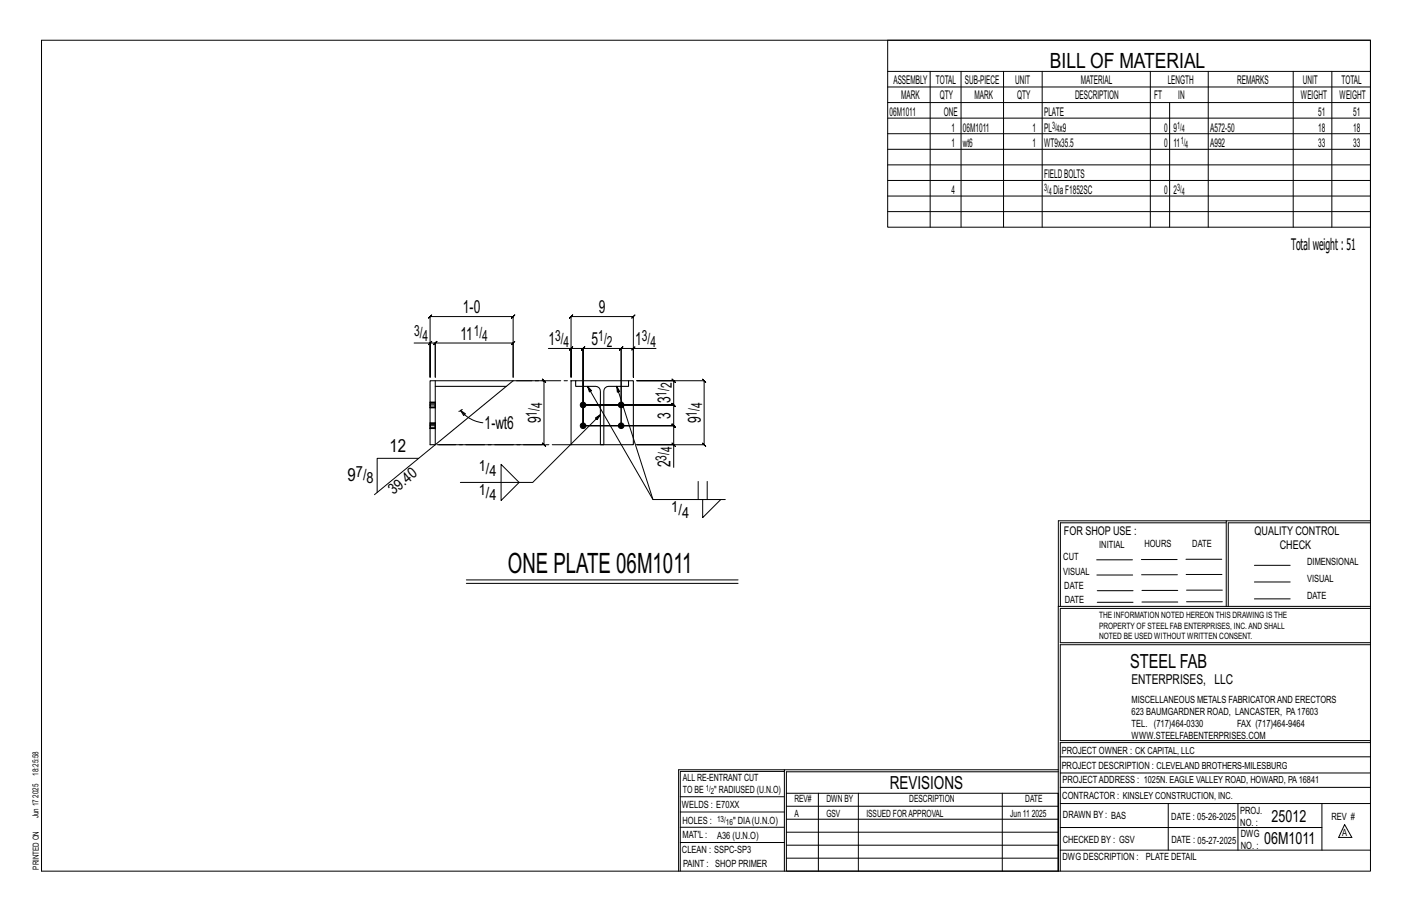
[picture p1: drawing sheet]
<svg xmlns="http://www.w3.org/2000/svg" width="432mm" height="279mm" viewBox="0 0 432 279" stroke-linecap="round" stroke-linejoin="round" font-family="sans-serif">
<defs><g id="words">
<text font-size="8.6" x="155.3" y="175.3">ONE PLATE 06M1011</text>
<text font-size="6.4" x="321.1" y="20.7">BILL OF MATERIAL</text>
<text font-size="5.9" x="345.6" y="204.1">STEEL FAB</text>
<g font-size="5.5">
<text x="141.6" y="95.8">1-0</text>
<text x="183.1" y="95.8">9</text>
<text x="140.8" y="103.9">11</text>
<text x="167.7" y="105.5">1</text>
<text x="180.9" y="105.5">5</text>
<text x="194.2" y="105.5">1</text>
<text x="205" y="123.3" transform="rotate(-90 205 123.3)">3</text>
<text x="148.2" y="131.2">1-wt6</text>
<text x="165.4" y="129.4" transform="rotate(-90 165.4 129.4)">9</text>
<text x="205" y="128" transform="rotate(-90 205 128)">3</text>
<text x="214.3" y="129.4" transform="rotate(-90 214.3 129.4)">9</text>
<text x="119.1" y="138.1">12</text>
<text x="205" y="142.9" transform="rotate(-90 205 142.9)">2</text>
<text x="106.3" y="147.1">9</text>
<text x="272.2" y="241.1">REVISIONS</text>
</g>
<g font-size="5.1">
<text x="388.9" y="251.3">25012</text>
<text x="386.6" y="258.1">06M1011</text>
</g>
<text font-size="4.9" x="394.8" y="76.4">Totalweight : 51</text>
<g font-size="4.7">
<text x="126.6" y="102.6">3/</text>
<text x="129.2" y="104.3">4</text>
<text x="144.9" y="102.6">1/</text>
<text x="147.5" y="104.3">4</text>
<text x="169.7" y="104.3">3/</text>
<text x="172.4" y="105.9">4</text>
<text x="183" y="104.3">1/</text>
<text x="185.6" y="105.9">2</text>
<text x="196.3" y="104.3">3/</text>
<text x="198.9" y="105.9">4</text>
<text x="205.4" y="118.6" transform="rotate(-90 205.4 118.6)">2</text>
<text x="165.8" y="124.7" transform="rotate(-90 165.8 124.7)">4</text>
<text x="203.8" y="121.2" transform="rotate(-90 203.8 121.2)">1/</text>
<text x="214.7" y="124.7" transform="rotate(-90 214.7 124.7)">4</text>
<text x="164.1" y="127.3" transform="rotate(-90 164.1 127.3)">1/</text>
<text x="213.1" y="127.3" transform="rotate(-90 213.1 127.3)">1/</text>
<text x="146.4" y="144">1/</text>
<text x="203.8" y="140.8" transform="rotate(-90 203.8 140.8)">3/</text>
<text x="205.4" y="138.2" transform="rotate(-90 205.4 138.2)">4</text>
<text x="108.8" y="145.9">7/</text>
<text x="112.1" y="147.5">8</text>
<text x="149.7" y="145.7">4</text>
<text x="120.3" y="151.4" transform="rotate(-39 120.3 151.4)">39.40</text>
<text x="146.4" y="151.3">1/</text>
<text x="149.7" y="153">4</text>
<text x="205.3" y="156.6">1/</text>
<text x="208.6" y="158.2">4</text>
</g>
<text font-size="4.2" x="346" y="209.1">ENTERPRISES, LLC</text>
<g font-size="3.7">
<text x="273.2" y="25.6">ASSEMBLY</text>
<text x="286.2" y="25.6">TOTAL</text>
<text x="295.1" y="25.6">SUB-PIECE</text>
<text x="310.4" y="25.6">UNIT</text>
<text x="330.5" y="25.6">MATERIAL</text>
<text x="357.1" y="25.6">LENGTH</text>
<text x="378.3" y="25.6">REMARKS</text>
<text x="398.4" y="25.6">UNIT</text>
<text x="410.2" y="25.6">TOTAL</text>
<text x="272.1" y="35.5">06M1011</text>
<text x="275.6" y="30.4">MARK</text>
<text x="287.4" y="30.4">QTY</text>
<text x="288.6" y="35.5">ONE</text>
<text x="298" y="30.4">MARK</text>
<text x="311" y="30.4">QTY</text>
<text x="319.3" y="35.5">PLATE</text>
<text x="328.7" y="30.4">DESCRIPTION</text>
<text x="353" y="30.4">FT</text>
<text x="360.3" y="30.4">IN</text>
<text x="397.8" y="30.4">WEIGHT</text>
<text x="403.2" y="35.5">51</text>
<text x="409.6" y="30.4">WEIGHT</text>
<text x="413.8" y="35.5">51</text>
<text x="290.9" y="40.2">1</text>
<text x="294.5" y="40.2">06M1011</text>
<text x="315.8" y="40.2">1</text>
<text x="319.3" y="40.2">PL x9</text>
<text x="356" y="40.2">0</text>
<text x="358.9" y="40.2">9</text>
<text x="370.1" y="40.2">A572-50</text>
<text x="403.2" y="40.2">18</text>
<text x="413.8" y="40.2">18</text>
<text x="290.9" y="45">1</text>
<text x="294.5" y="45">wt6</text>
<text x="315.8" y="45">1</text>
<text x="319.3" y="45">WT9x35.5</text>
<text x="356" y="45">0</text>
<text x="358.9" y="45">11</text>
<text x="370.1" y="45">A992</text>
<text x="403.2" y="45">33</text>
<text x="413.8" y="45">33</text>
<text x="290.9" y="59.3">4</text>
<text x="319.3" y="54.5">FIELDBOLTS</text>
<text x="322.2" y="59.3">DiaF1852SC</text>
<text x="356" y="59.3">0</text>
<text x="358.9" y="59.3">2</text>
<text x="325.3" y="163.4">FOR SHOP USE :</text>
<text x="383.7" y="163.4">QUALITY CONTROL</text>
<text x="391.4" y="167.8">CHECK</text>
</g>
<g font-size="3.1">
<text x="321.7" y="39.4">3/</text>
<text x="323.1" y="40.5">4</text>
<text x="360" y="39.4">1/</text>
<text x="361.4" y="40.5">4</text>
<text x="361.1" y="44.1">1/</text>
<text x="362.5" y="45.3">4</text>
<text x="319.3" y="58.4">3/</text>
<text x="320.7" y="59.5">4</text>
<text x="360" y="58.4">3/</text>
<text x="361.4" y="59.5">4</text>
<text x="336.2" y="167.4">INITIAL</text>
<text x="350" y="167.1">HOURS</text>
<text x="364.6" y="167.2">DATE</text>
<text x="325.2" y="171.3">CUT</text>
<text x="399.8" y="172.8">DIMENSIONAL</text>
<text x="325.1" y="175.8">VISUAL</text>
<text x="399.8" y="177.9">VISUAL</text>
<text x="325.5" y="180">DATE</text>
<text x="325.7" y="184.4">DATE</text>
<text x="399.8" y="183.1">DATE</text>
<text x="346" y="215">MISCELLANEOUS METALS FABRICATORAND ERECTORS</text>
<text x="346" y="218.6">623 BAUMGARDNER ROAD, LANCASTER, PA17603</text>
<text x="346" y="225.8">WWW.STEELFABENTERPRISES.COM</text>
<text x="346" y="222.2">TEL. (717)464-0330</text>
<text x="378.3" y="222.2">FAX (717)464-9464</text>
<text x="324.7" y="230.5">PROJECT OWNER : CK CAPITAL, LLC</text>
<text x="208.8" y="238.8">ALL RE-ENTRANT CUT</text>
<text x="324.7" y="235.1">PROJECT DESCRIPTION : CLEVELAND BROTHERS-MILESBURG</text>
<text x="324.9" y="239.5">PROJECTADDRESS : 1025N. EAGLE VALLEY ROAD, HOWARD, PA16841</text>
<text x="208.8" y="242.5">TO BE</text>
<text x="218.4" y="242.5">&quot; RADIUSED (U.N.O)</text>
<text x="242.9" y="245.3">REV#</text>
<text x="252.7" y="245.3">DWN BY</text>
<text x="278.1" y="245.3">DESCRIPTION</text>
<text x="313.5" y="245.3">DATE</text>
<text x="324.9" y="244.2">CONTRACTOR : KINSLEY CONSTRUCTION, INC.</text>
<text x="208.5" y="247">WELDS : E70XX</text>
<text x="208.7" y="251.7">HOLES :</text>
<text x="224.2" y="251.8">&quot; DIA(U.N.O)</text>
<text x="242.9" y="249.9">A</text>
<text x="252.7" y="249.9">GSV</text>
<text x="264.9" y="249.9">ISSUED FORAPPROVAL</text>
<text x="309" y="249.9">Jun 11</text>
<text x="315.5" y="249.9">2025</text>
<text x="325.1" y="250">DRAWN BY : BAS</text>
<text x="358.2" y="250.5">DATE : 05-26-2025</text>
<text x="379.3" y="248.9">PROJ.</text>
<text x="407.2" y="250.5">REV #</text>
<text x="208.7" y="256.3">MAT'L :</text>
<text x="219.3" y="256.4">A36 (U.N.O)</text>
<text x="325" y="257.6">CHECKED BY : GSV</text>
<text x="358.3" y="257.7">DATE : 05-27-2025</text>
<text x="379.3" y="252.5">NO. :</text>
<text x="379.5" y="255.9">DWG</text>
<text x="410.5" y="255.5">A</text>
<text x="208.6" y="260.7">CLEAN : SSPC-SP3</text>
<text x="324.9" y="262.9">DWG DESCRIPTION :</text>
<text x="350.4" y="263">PLATE DETAIL</text>
<text x="379.5" y="259.5">NO. :</text>
<text x="208.9" y="265">PAINT : SHOP PRIMER</text>
</g>
<g font-size="2.7">
<text x="336.1" y="189">THE INFORMATION NOTED HEREON THIS DRAWING IS THE</text>
<text x="336.1" y="195.4">NOTED BE USED WITHOUT WRITTEN CONSENT.</text>
<text x="336.1" y="192.2">PROPERTY OF STEEL FAB ENTERPRISES, INC.AND SHALL</text>
</g>
<g font-size="2.6">
<text x="215.9" y="241.8">1/</text>
<text x="217.4" y="242.7">2</text>
<text x="219.3" y="251.1">13/</text>
<text x="222" y="252.1">16</text>
</g>
<g font-size="2.5">
<text x="11.7" y="237.1" transform="rotate(-90 11.7 237.1)">18:25:58</text>
<text x="11.8" y="243.8" transform="rotate(-90 11.8 243.8)">2025</text>
<text x="11.8" y="250.1" transform="rotate(-90 11.8 250.1)">Jun 17</text>
<text x="11.9" y="265.8" transform="rotate(-90 11.9 265.8)">PRINTED ON</text>
</g>
</g></defs>
<g fill="none" stroke="#000" stroke-width=".31">
<path d="M12.7 12.3h406.4v254h-406.4zM271.5 12.3h147.6v57.2h-147.6zM271.5 21.8h147.6M271.5 26.6h147.6M271.5 31.4h147.6M271.5 36.1h147.6M284.5 21.8v47.7M293.9 21.8v47.7M306.9 21.8v47.7M318.7 21.8v47.7M351.8 21.8v47.7M357.7 31.4v38.1"/>
<path d="M369.5 21.8v47.7M395.5 21.8v47.7M407.3 21.8v47.7M271.5 40.9h147.6M271.5 45.6h147.6M271.5 50.4h147.6M271.5 55.2h147.6M271.5 59.9h147.6M271.5 64.7h147.6M126.6 104.9h4.9v10.4v-18.5l-.5 .5 1-1-.5 .5h25.4l-.5 .5 1-1-.5 .5v18.5v-10.4l.5-.5-1 1 .5-.5h-23.8l.5-.5-1 1 .5-.5v10.4v-10.4l.5-.5-1 1 .5-.5h-1.6M131.5 104.9l-.5 .5 1-1zM158 116.4h8.4l-.5-.5 1 1-.5-.5v19.5l-.5-.5 1 1-.5-.5h-32.2"/>
<path d="M167.7 106.5h6.9v8.8v-18.5l-.5 .5 1-1-.5 .5h19.1l-.5 .5 1-1-.5 .5v18.5v-8.8h6.9M174.6 106.5l-.5 .5 1-1zM174.6 106.5h3.7l-.5 .5 1-1-.5 .5v23.6v-23.6l-.5 .5 1-1-.5 .5h11.6l-.5 .5 1-1-.5 .5v23.6v-23.6l-.5 .5 1-1-.5 .5h3.8M179.7 118.1l.5 1.7 .7-.4-1.2-1.3 20 34.6M188.6 118.1l.2 1.8 .7-.2-.9-1.6 11.1 34.6h22.1M193.7 106.5l.5-.5-1 1zM133.1 135.9l-18.6 15.3M140.9 125.5l1.4 1-.5 .5zM140.9 125.5l1.4 1.5 1.8 1.2 1.5 .6 2.1 .4M140.9 125.5l-.6 .2M141.4 125.2l-.5 .3M183.6 126.8l-1.5 1 .5 .5 1-1.5-20.7 20.7h-22.1"/>
<path d="M205.5 135.4l1 1zM206 135.9v-5.8l.5 .5-1-1 .5 .5h-27.7h27.7l.5 .5-1-1 .5 .5v-6.3l.5 .5-1-1 .5 .5h-27.7h27.7l.5 .5-1-1 .5 .5v-7.4l.5 .5-1-1 .5 .5h-11.3h20.6l-.5-.5 1 1-.5-.5v19.5l-.5-.5 1 1-.5-.5h-20.6h11.3v7M128 140.1h-12.7v10.4M153.2 141.9l5.6 5.6-5.6 5.5zM213.5 147.2v5.5M214.9 152.7v5.5l5.5-5.5M216.3 147.2v5.5M375 159.8h-50.7v25.6M375 159.2h-51.3l-.1 107.1M419.1 159.2h-44.1v26.2M419.1 159.8h-43.5v25.6M142.6 177.3h83.1"/>
<path d="M142.6 178.3h83.1M335.4 171.1h10.9M335.4 175.8h11M349 171h11M349.1 175.7h11M362.7 171h10.9M362.7 175.6h11M383.6 172.8h11M383.6 177.9h11M323.7 185.4h95.4M335.5 184.1h11M335.5 180.6h11"/>
<path d="M349.2 184h11M349.2 180.5h11M362.9 180.4h10.9M362.9 184h10.9M383.6 183.1h11M419.1 186h-94.9v10.5h94.9M419.1 197.1h-94.9v29.3h94.9v.6h-94.9v39.3M239.9 235.8h-31.9v30.5M239.9 235.3h-32.4v31M323.6 235.3h-83.7v31M323.6 235.9h-83.1v6.6M324.2 236.3h94.9"/>
<path d="M324.2 231.4h94.9M208 252.9h31.9M208 257.5h31.9M208 243.6h31.9M208 248.2h31.9M240.5 242.5h83.1v23.8h-83.1zM240.5 258.4h83.1M240.5 254.4h83.1M240.5 250.4h83.1M240.5 246.5h83.1M250.3 242.5v23.8M262.5 242.5v23.8"/>
<path d="M306.5 242.5v23.8M324.2 253h80.1M324.2 245.6h94.9M324.2 259.9h94.9M324.2 240.7h94.9M357.3 245.6v14.3M378.6 245.6v14.3M404.3 245.6v14.3M411.2 252.1l2.2 3.9h-4zM240.5 262.3h83.1"/>
</g>
<g fill="#000" stroke="#000" stroke-width=".31">
<circle cx="178.3" cy="130.1" r=".86"/>
<circle cx="178.3" cy="123.8" r=".86"/>
<circle cx="189.9" cy="130.1" r=".86"/>
<circle cx="189.9" cy="123.8" r=".86"/>
</g>
<path d="M133.1 118.1h21.7l2.1-1.7h-25.4v19.5h1.6l21.7-17.8M133.1 116.4v19.5M176 116.4h16.2v1.7h-6.1a1.46 1.46 0 0 0-1.4 1.5v16.3h-1.1v-16.3a1.46 1.46 0 0 0-1.5-1.5h-6.1zM176 116.4h-1.4v19.5h19.1v-19.5h-1.5M131.5 124.7h.1M131.5 122.9h.1M131.5 131h.1M131.5 129.3h.1M133.1 124.7h.1M133.1 122.9h.1M133.1 131h.1M133.1 129.3h.1" fill="none" stroke="#000" stroke-width=".32"/>
<g fill="none" stroke="#000" stroke-width=".31" stroke-dasharray="2 1.4">
<path d="M131.5 123.8h1.6v.3h-1.6zM131.5 124.7v-.1M131.5 123.8v-.3M131.5 130.1h1.6v.4h-1.6zM131.5 131v-.1M131.5 130.1v-.3M131.5 124.7h1.6M131.5 131h1.6M133.1 122.9h-1.6M133.1 129.3h-1.6M133.1 124.1v.3h-1.6v-.3M133.1 124.4v.2h-1.6v-.2"/>
<path d="M133.1 124.6v.1M133.1 122.9v.1M133.1 123.2v-.2l-1.6-.1M133.1 123.5v-.3h-1.6v-.2M133.1 123.8v-.3h-1.6v-.3M133.1 130.5v.3h-1.6v-.3M133.1 130.8v.1h-1.6v-.1M133.1 130.9v.1M133.1 129.3v.1M133.1 129.5v-.1l-1.6-.1M133.1 129.8v-.3h-1.6v-.1M133.1 130.1v-.3h-1.6v-.3"/>
</g>
<path d="M156.9 116.4h17.7M174.6 135.9h-41.5" fill="none" stroke="#000" stroke-width=".31" stroke-dasharray="5.8 1 1 1"/>
<use href="#words"/>
</svg>
